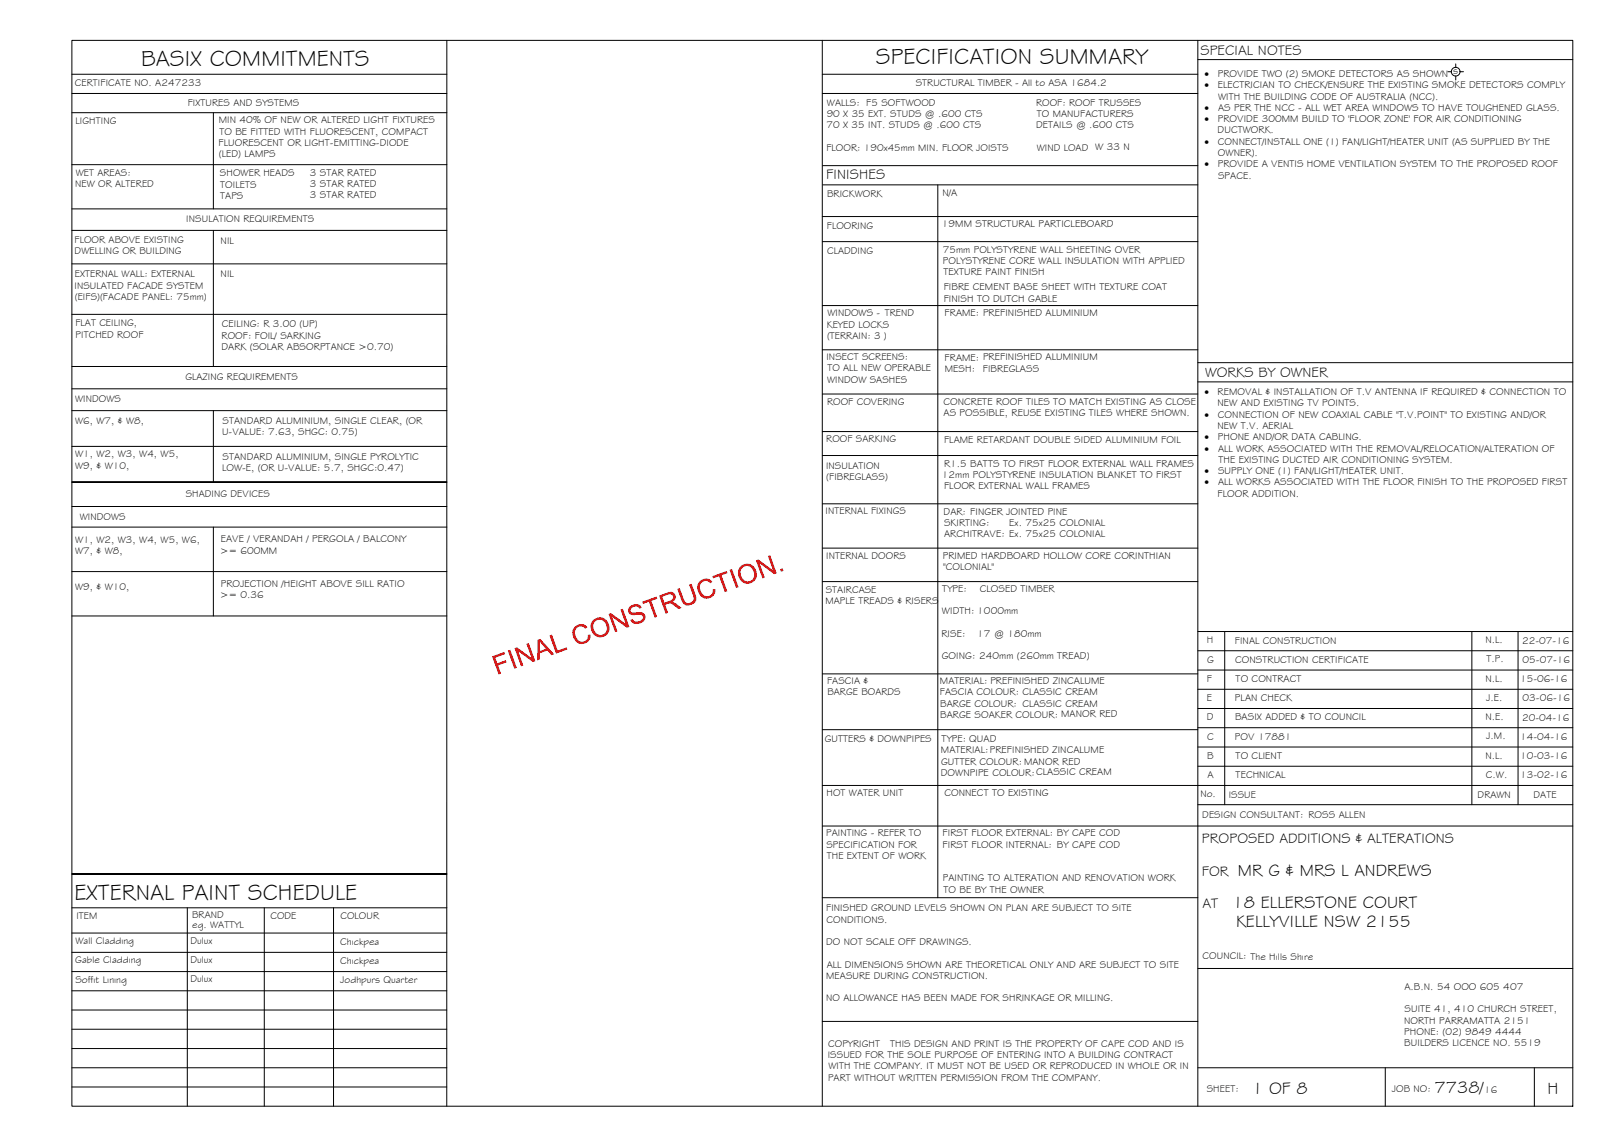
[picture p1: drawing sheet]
<svg xmlns="http://www.w3.org/2000/svg" width="420mm" height="297mm" viewBox="0 0 420 297" stroke-linecap="round" stroke-linejoin="round" font-family="sans-serif">
<defs><g id="words">
<g font-size="5.9">
<text x="36.7" y="17.2">BASIX COMMITMENTS</text>
<text x="227.6" y="16.8">SPECIFICATION SUMMARY</text>
<text x="19.4" y="233.8">EXTERNAL PAINT SCHEDULE</text>
</g>
<g font-size="4.5">
<text x="321.7" y="227.6">MR G &amp; MRS L ANDREWS</text>
<text x="320.3" y="235.9">18 ELLERSTONE COURT</text>
<text x="321.2" y="240.9">KELLYVILLE NSW 2155</text>
<text x="325.3" y="284.2">1 OF 8</text>
<text x="372.7" y="284.1">7738/</text>
<text x="402.1" y="284.2">H</text>
</g>
<g font-size="3.7">
<text x="311.9" y="14.3">SPECIAL NOTES</text>
<text x="214.7" y="46.6">FINISHES</text>
<text x="313.1" y="98.1">WORKS BY OWNER</text>
<text x="312.3" y="219.2">PROPOSED ADDITIONS &amp; ALTERATIONS</text>
<text x="312.3" y="227.5">FOR</text>
<text x="312.4" y="235.9">AT</text>
</g>
<g font-size="2.6">
<text x="19.5" y="22.5">CERTIFICATE NO. A247233</text>
<text x="237.9" y="22.4">STRUCTURAL TIMBER - All to ASA 1684.2</text>
<text x="313" y="20">·</text>
<text x="313" y="22.9">·</text>
<text x="316.4" y="22.9">ELECTRICIAN TO CHECK/ENSURE THE EXISTING SMOKE DETECTORS COMPLY</text>
<text x="316.4" y="20">PROVIDE TWO (2) SMOKE DETECTORS AS SHOWN</text>
<text x="377.6" y="19.2">s</text>
<text x="48.8" y="27.5">FIXTURES AND SYSTEMS</text>
<text x="214.9" y="27.4">WALLS: F5 SOFTWOOD</text>
<text x="269.2" y="27.4">ROOF: ROOF TRUSSES</text>
<text x="313" y="28.8">·</text>
<text x="316.5" y="28.8">AS PER THE NCC - ALL WET AREA WINDOWS TO HAVE TOUGHENED GLASS.</text>
<text x="316.5" y="25.9">WITH THE BUILDING CODE OF AUSTRALIA (NCC).</text>
<text x="19.6" y="32.2">LIGHTING</text>
<text x="56.8" y="32">MIN 40% OF NEW OR ALTERED LIGHT FIXTURES</text>
<text x="57" y="35">TO BE FITTED WITH FLUORESCENT, COMPACT</text>
<text x="214.8" y="33.3">70 X 35 INT. STUDS @ .600 CTS</text>
<text x="214.8" y="30.4">90 X 35 EXT. STUDS @ .600 CTS</text>
<text x="269.2" y="33.3">DETAILS @ .600 CTS</text>
<text x="269.4" y="30.4">TO MANUFACTURERS</text>
<text x="313" y="31.7">·</text>
<text x="316.4" y="34.6">DUCTWORK.</text>
<text x="316.4" y="31.7">PROVIDE 300MM BUILD TO 'FLOOR ZONE' FOR AIR CONDITIONING</text>
<text x="56.8" y="37.9">FLUORESCENT OR LIGHT-EMITTING-DIODE</text>
<text x="56.9" y="40.8">(LED) LAMPS</text>
<text x="214.7" y="39.2">FLOOR: 190x45mm MIN. FLOOR JOISTS</text>
<text x="269.4" y="39.2">WIND LOAD W 33 N</text>
<text x="313" y="37.6">·</text>
<text x="316.5" y="37.6">CONNECT/INSTALL ONE (1) FAN/LIGHT/HEATER UNIT (AS SUPPLIED BY THE</text>
<text x="316.5" y="40.5">OWNER).</text>
<text x="19.7" y="45.8">WET AREAS:</text>
<text x="57.2" y="45.8">SHOWER HEADS</text>
<text x="80.5" y="45.6">3 STAR RATED</text>
<text x="313" y="43.4">·</text>
<text x="316.4" y="43.4">PROVIDE A VENTIS HOME VENTILATION SYSTEM TO THE PROPOSED ROOF</text>
<text x="316.5" y="46.4">SPACE.</text>
<text x="19.5" y="48.7">NEW OR ALTERED</text>
<text x="57.2" y="48.7">TOILETS</text>
<text x="57.2" y="51.7">TAPS</text>
<text x="80.5" y="48.6">3 STAR RATED</text>
<text x="80.5" y="51.5">3 STAR RATED</text>
<text x="214.9" y="51.2">BRICKWORK</text>
<text x="244.9" y="51">N/A</text>
<text x="48.4" y="57.8">INSULATION REQUIREMENTS</text>
<text x="214.8" y="59.5">FLOORING</text>
<text x="244.8" y="58.9">19MM STRUCTURAL PARTICLEBOARD</text>
<text x="19.4" y="63.2">FLOOR ABOVE EXISTING</text>
<text x="57.3" y="63.4">NIL</text>
<text x="214.9" y="66">CLADDING</text>
<text x="245" y="65.6">75mm POLYSTYRENE WALL SHEETING OVER</text>
<text x="19.4" y="66.1">DWELLING OR BUILDING</text>
<text x="245" y="68.6">POLYSTYRENE CORE WALL INSULATION WITH APPLIED</text>
<text x="245.2" y="71.5">TEXTURE PAINT FINISH</text>
<text x="19.4" y="75">INSULATED FACADE SYSTEM</text>
<text x="19.4" y="72.1">EXTERNAL WALL: EXTERNAL</text>
<text x="19.4" y="77.9">(EIFS)(FACADE PANEL: 75mm)</text>
<text x="57.3" y="72">NIL</text>
<text x="245.2" y="75.5">FIBRE CEMENT BASE SHEET WITH TEXTURE COAT</text>
<text x="215" y="82.2">WINDOWS - TREND</text>
<text x="245.2" y="78.4">FINISH TO DUTCH GABLE</text>
<text x="245.5" y="82.2">FRAME: PREFINISHED ALUMINIUM</text>
<text x="19.6" y="84.8">FLAT CEILING,</text>
<text x="19.6" y="87.8">PITCHED ROOF</text>
<text x="57.6" y="88">ROOF: FOIL/ SARKING</text>
<text x="57.6" y="85">CEILING: R 3.00 (UP)</text>
<text x="214.8" y="85.1">KEYED LOCKS</text>
<text x="214.9" y="88.1">(TERRAIN: 3 )</text>
<text x="57.6" y="90.9">DARK (SOLAR ABSORPTANCE &gt;0.70)</text>
<text x="214.7" y="93.6">INSECT SCREENS:</text>
<text x="245.5" y="93.7">FRAME: PREFINISHED ALUMINIUM</text>
<text x="48.2" y="98.7">GLAZING REQUIREMENTS</text>
<text x="214.9" y="99.5">WINDOW SASHES</text>
<text x="215" y="96.5">TO ALL NEW OPERABLE</text>
<text x="245.5" y="96.7">MESH:</text>
<text x="255.4" y="96.6">FIBREGLASS</text>
<text x="19.5" y="104.6">WINDOWS</text>
<text x="214.9" y="105.1">ROOF COVERING</text>
<text x="245.1" y="105.2">CONCRETE ROOF TILES TO MATCH EXISTING AS CLOSE</text>
<text x="313" y="102.7">·</text>
<text x="316.4" y="102.7">REMOVAL &amp; INSTALLATION OF T.V ANTENNA IF REQUIRED &amp; CONNECTION TO</text>
<text x="316.4" y="105.6">NEW AND EXISTING TV POINTS.</text>
<text x="19.5" y="110.2">W6, W7, &amp; W8,</text>
<text x="57.7" y="113.1">U-VALUE: 7.63, SHGC: 0.75)</text>
<text x="57.8" y="110.2">STANDARD ALUMINIUM, SINGLE CLEAR, (OR</text>
<text x="245.2" y="108.1">AS POSSIBLE, REUSE EXISTING TILES WHERE SHOWN.</text>
<text x="313" y="108.6">·</text>
<text x="316.4" y="111.5">NEW T.V. AERIAL</text>
<text x="316.5" y="108.6">CONNECTION OF NEW COAXIAL CABLE &quot;T.V.POINT&quot; TO EXISTING AND/OR</text>
<text x="19.5" y="118.9">W1, W2, W3, W4, W5,</text>
<text x="57.8" y="119.4">STANDARD ALUMINIUM, SINGLE PYROLYTIC</text>
<text x="214.7" y="114.9">ROOF SARKING</text>
<text x="245.3" y="115">FLAME RETARDANT DOUBLE SIDED ALUMINIUM FOIL</text>
<text x="313" y="114.4">·</text>
<text x="313" y="117.4">·</text>
<text x="316.4" y="114.4">PHONE AND/OR DATA CABLING.</text>
<text x="316.5" y="117.4">ALL WORK ASSOCIATED WITH THE REMOVAL/RELOCATION/ALTERATION OF</text>
<text x="19.5" y="121.8">W9, &amp; W10,</text>
<text x="57.7" y="122.4">LOW-E, (OR U-VALUE: 5.7, SHGC:0.47)</text>
<text x="214.6" y="121.9">INSULATION</text>
<text x="214.7" y="124.9">(FIBREGLASS)</text>
<text x="244.8" y="124.2">12mm POLYSTYRENE INSULATION BLANKET TO FIRST</text>
<text x="245.3" y="121.2">R1.5 BATTS TO FIRST FLOOR EXTERNAL WALL FRAMES</text>
<text x="313" y="123.2">·</text>
<text x="316.5" y="123.2">SUPPLY ONE (1) FAN/LIGHT/HEATER UNIT.</text>
<text x="316.6" y="120.3">THE EXISTING DUCTED AIR CONDITIONING SYSTEM.</text>
<text x="48.3" y="129.2">SHADING DEVICES</text>
<text x="245.3" y="127.1">FLOOR EXTERNAL WALL FRAMES</text>
<text x="313" y="126.2">·</text>
<text x="316.4" y="129.1">FLOOR ADDITION.</text>
<text x="316.5" y="126.2">ALL WORKS ASSOCIATED WITH THE FLOOR FINISH TO THE PROPOSED FIRST</text>
<text x="20.7" y="135.1">WINDOWS</text>
<text x="214.5" y="133.6">INTERNAL FIXINGS</text>
<text x="245.2" y="133.7">DAR: FINGER JOINTED PINE</text>
<text x="245.3" y="136.7">SKIRTING:</text>
<text x="262.3" y="136.7">Ex. 75x25 COLONIAL</text>
<text x="19.5" y="141.1">W1, W2, W3, W4, W5, W6,</text>
<text x="57.2" y="143.9">&gt;= 600MM</text>
<text x="57.3" y="140.9">EAVE / VERANDAH / PERGOLA / BALCONY</text>
<text x="245.3" y="139.6">ARCHITRAVE: Ex. 75x25 COLONIAL</text>
<text x="19.5" y="144">W7, &amp; W8,</text>
<text x="214.7" y="145.3">INTERNAL DOORS</text>
<text x="245" y="145.2">PRIMED HARDBOARD HOLLOW CORE CORINTHIAN</text>
<text x="245" y="148.2">&quot;COLONIAL&quot;</text>
<text x="19.5" y="153.3">W9, &amp; W10,</text>
<text x="57.2" y="155.4">&gt;= 0.36</text>
<text x="57.4" y="152.5">PROJECTION /HEIGHT ABOVE SILL RATIO</text>
<text x="214.6" y="154.2">STAIRCASE</text>
<text x="244.8" y="153.7">TYPE:</text>
<text x="254.6" y="153.7">CLOSED TIMBER</text>
<text x="214.5" y="157.1">MAPLE TREADS &amp; RISERS</text>
<text x="244.8" y="159.6">WIDTH: 1000mm</text>
<text x="244.6" y="165.4">RISE:</text>
<text x="253.9" y="165.5">17 @ 180mm</text>
<text x="313.6" y="167.2">H</text>
<text x="320.9" y="167.2">FINAL CONSTRUCTION</text>
<text x="386" y="167.1">N.L.</text>
<text x="395.5" y="167.3">22-07-16</text>
<text x="244.7" y="171.3">GOING: 240mm (260mm TREAD)</text>
<text x="313.7" y="172.2">G</text>
<text x="320.9" y="172.2">CONSTRUCTION CERTIFICATE</text>
<text x="386.2" y="172.1">T.P.</text>
<text x="395.6" y="172.3">05-07-16</text>
<text x="214.9" y="177.8">FASCIA &amp;</text>
<text x="244.2" y="177.8">MATERIAL: PREFINISHED ZINCALUME</text>
<text x="313.6" y="177.2">F</text>
<text x="321.1" y="177.2">TO CONTRACT</text>
<text x="386" y="177.1">N.L.</text>
<text x="395" y="177.3">15-06-16</text>
<text x="215" y="180.7">BARGE BOARDS</text>
<text x="244.2" y="180.7">FASCIA COLOUR: CLASSIC CREAM</text>
<text x="244.3" y="183.6">BARGE COLOUR: CLASSIC CREAM</text>
<text x="313.6" y="182.2">E</text>
<text x="320.9" y="182.2">PLAN CHECK</text>
<text x="386.2" y="182.1">J.E.</text>
<text x="395.6" y="182.3">03-06-16</text>
<text x="244.3" y="186.6">BARGE SOAKER COLOUR: MANOR RED</text>
<text x="313.6" y="187.2">D</text>
<text x="320.9" y="187.2">BASIX ADDED &amp; TO COUNCIL</text>
<text x="386" y="187.1">N.E.</text>
<text x="395.5" y="187.3">20-04-16</text>
<text x="214.3" y="192.7">GUTTERS &amp; DOWNPIPES</text>
<text x="244.5" y="195.8">MATERIAL:PREFINISHED ZINCALUME</text>
<text x="244.7" y="192.9">TYPE: QUAD</text>
<text x="313.7" y="197.2">B</text>
<text x="313.7" y="192.2">C</text>
<text x="320.9" y="192.2">POV 17881</text>
<text x="321.1" y="197.2">TO CLIENT</text>
<text x="386" y="197.1">N.L.</text>
<text x="386.2" y="192.1">J.M.</text>
<text x="395" y="197.3">10-03-16</text>
<text x="395" y="192.3">14-04-16</text>
<text x="244.5" y="201.7">DOWNPIPE COLOUR:CLASSIC CREAM</text>
<text x="244.5" y="198.7">GUTTER COLOUR: MANOR RED</text>
<text x="313.7" y="202.2">A</text>
<text x="321.1" y="202.2">TECHNICAL</text>
<text x="386.1" y="202.2">C.W.</text>
<text x="395" y="202.3">13-02-16</text>
<text x="214.8" y="206.8">HOT WATER UNIT</text>
<text x="245.4" y="207">CONNECT TO EXISTING</text>
<text x="311.9" y="207.1">No.</text>
<text x="319.3" y="207.3">ISSUE</text>
<text x="383.9" y="207.5">DRAWN</text>
<text x="398.5" y="207.4">DATE</text>
<text x="312.4" y="212.6">DESIGN CONSULTANT: ROSS ALLEN</text>
<text x="214.7" y="217.3">PAINTING - REFER TO</text>
<text x="214.7" y="220.3">SPECIFICATION FOR</text>
<text x="244.9" y="217.3">FIRST FLOOR EXTERNAL: BY CAPE COD</text>
<text x="244.9" y="220.3">FIRST FLOOR INTERNAL: BY CAPE COD</text>
<text x="214.8" y="223.2">THE EXTENT OF WORK</text>
<text x="245" y="229">PAINTING TO ALTERATION AND RENOVATION WORK</text>
<text x="245.1" y="232">TO BE BY THE OWNER</text>
<text x="19.8" y="238.9">ITEM</text>
<text x="49.9" y="238.6">BRAND</text>
<text x="70.3" y="238.9">CODE</text>
<text x="88.5" y="238.8">COLOUR</text>
<text x="214.7" y="236.8">FINISHED GROUND LEVELS SHOWN ON PLAN ARE SUBJECT TO SITE</text>
<text x="214.8" y="239.7">CONDITIONS.</text>
<text x="19.6" y="245.4">Wall Cladding</text>
<text x="49.5" y="245.3">Dulux</text>
<text x="50" y="241.1">eg. WATTYL</text>
<text x="88.4" y="245.5">Chickpea</text>
<text x="214.7" y="245.6">DO NOT SCALE OFF DRAWINGS.</text>
<text x="19.6" y="250.4">Gable Cladding</text>
<text x="49.5" y="250.3">Dulux</text>
<text x="88.4" y="250.5">Chickpea</text>
<text x="214.8" y="251.5">ALL DIMENSIONS SHOWN ARE THEORETICAL ONLY AND ARE SUBJECT TO SITE</text>
<text x="312.5" y="249.3">COUNCIL: The Hills Shire</text>
<text x="19.6" y="255.4">Soffit Lining</text>
<text x="49.5" y="255.3">Dulux</text>
<text x="88.4" y="255.5">Jodhpurs Quarter</text>
<text x="214.7" y="254.4">MEASURE DURING CONSTRUCTION.</text>
<text x="364.9" y="257.3">A.B.N. 54 OOO 605 407</text>
<text x="214.7" y="260.3">NO ALLOWANCE HAS BEEN MADE FOR SHRINKAGE OR MILLING.</text>
<text x="364.9" y="263.1">SUITE 41, 410 CHURCH STREET,</text>
<text x="364.8" y="266">NORTH PARRAMATTA 2151</text>
<text x="364.9" y="269">PHONE: (02) 9849 4444</text>
<text x="215.1" y="274.9">ISSUED FOR THE SOLE PURPOSE OF ENTERING INTO A BUILDING CONTRACT</text>
<text x="215.2" y="272">COPYRIGHT</text>
<text x="231.3" y="272">THIS DESIGN AND PRINT IS THE PROPERTY OF CAPE COD AND IS</text>
<text x="364.9" y="271.9">BUILDERS LICENCE NO. 5519</text>
<text x="215.2" y="280.8">PART WITHOUT WRITTEN PERMISSION FROM THE COMPANY.</text>
<text x="215.3" y="277.9">WITH THE COMPANY. IT MUST NOT BE USED OR REPRODUCED IN WHOLE OR IN</text>
<text x="313.6" y="283.8">SHEET:</text>
<text x="361.7" y="283.9">JOB NO:</text>
<text x="385.6" y="284.1">16</text>
</g>
</g></defs>
<!-- layer: BORDER -->
<g fill="none" stroke="#000" stroke-width=".26">
<path d="M18.7 10.5h390v277h-390zM116.1 10.5v277M213.7 19.3h97.5M213.7 10.5v277M311.2 15.5h97.5M311.2 10.5v277M213.7 24.3h97.5M213.7 56.3h97.5M213.8 48h97.4M213.8 43h97.4M243.7 48v185.3M213.7 79.4h97.5"/>
<path d="M213.7 62.8h97.5M213.7 90.9h97.5M311.2 94.2h97.5M311.2 99.2h97.5M213.7 112.2h97.5M213.7 102.4h97.5M213.7 118.4h97.5M213.7 130.9h97.5M213.7 142.4h97.5M213.7 151.1h97.5M213.7 175.1h97.5M311.2 179.1h97.5"/>
<path d="M311.2 174.1h97.5M311.2 169.1h97.5M311.2 164.1h97.5M318.2 164.1v45M382.4 164.1v45M394.4 164.1v45M213.7 189.6h97.5M311.2 199.1h97.5M311.2 194.1h97.5M311.2 189.1h97.5M311.2 184.1h97.5M213.7 204.1h195"/>
<path d="M213.7 214.7h195M311.2 209.1h97.5M18.7 235.9h97.4M48.7 235.9v51.6M68.7 235.9v51.6M86.7 235.9v51.6M116.1 227.1h-97.4h97.4M213.7 233.3h97.5M18.7 242.5h97.4M18.7 247.5h97.4M18.7 252.5h97.4M18.7 257.5h97.4"/>
<path d="M311.2 251.7h97.5M18.7 277.5h97.4M18.7 262.5h97.4M18.7 267.5h97.4M18.7 272.5h97.4M213.7 265.4h97.5M311.2 277.5h97.5M359.9 277.5v10M398.7 277.5v10M18.7 282.5h97.4"/>
</g>
<!-- layer: BASIX -->
<g fill="none" stroke="#000" stroke-width=".26">
<path d="M18.7 19.3h97.4M18.7 24.3h97.4M18.7 29.3h97.4M55.4 29.3v25M18.7 42.8h97.4M18.7 54.3h97.4M18.7 59.9h97.4M55.4 59.9v35.3M18.7 68.6h97.4M18.7 81.7h97.4M18.7 95.2h97.4M18.7 116h97.4"/>
<path d="M18.7 101h97.4M18.7 106.7h97.4M55.4 106.7v18.6M18.7 131.6h97.4M18.7 137h97.4M55.4 137v23.1M116.1 125.3h-97.4h97.4M18.7 148.5h97.4M18.7 160.1h97.4"/>
</g>
<!-- layer: SERVICES -->
<g fill="none" stroke="#000" stroke-width=".26">
<path d="M376.2 18.6h.9M378.3 16.6v.9M378.3 19.8v1M379.4 18.6h.9"/>
<circle cx="378.2" cy="18.6" r="1.13"/>
</g>
<!-- layer: Stamp - Final Construction -->
<g fill="#f00">
<path d="M127.9 170.6l3.1-1.2 .2 .6-2.5 .9 .5 1.5 2.2-.8 .2 .5-2.2 .8 .8 2.2-.6 .2z"/>
<path d="M131.9 169.1l.7-.2 1.7 4.7-.6 .2z"/>
<path d="M133.7 168.5l.6-.3 3.8 2.8-1.3-3.7 .6-.2 1.7 4.7-.6 .2-3.9-2.8 1.4 3.7-.6 .3z"/>
<path d="M142.8 165.2l.6-.3 1.5 4.2 2.3-.9 .2 .6-2.9 1.1z"/>
<path d="M149.3 162.9l.7-.5 1-.2 .9 .2 .5 .4 .2 .2-.5 .4-.9-.6-1 .2-.7 .6-.1 1 .7 1.7 1 .5 1.2-.4 .4-.6v-.8l.7-.1v.9l-.6 1-.9 .5-1 .1-.6-.2-.7-.5-.6-1-.3-1.1 .1-.8z"/>
<path d="M158.1 159.6l.7-.3 3.8 2.8-1.4-3.7 .6-.2 1.7 4.7-.6 .2-3.8-2.7 1.3 3.7-.6 .2z"/>
<path d="M163.6 157.6l1-.5 1-.1 .7 .3 .4 .6-.6 .3-.4-.5-.6-.1-.8 .3-.4 .4a.83 .83 0 0 0 .3 .9 .83 .83 0 0 0 1 0l1.4-.1 .8 .4 .3 1.2-.7 .9-1.4 .6-.8-.1-.7-.4-.3-.6 .6-.3 .5 .6 .9 .1 .9-.3 .4-.9-.6-.5-2.1 .1-.7-.3-.5-.9z"/>
<path d="M166.9 156.4l3.7-1.4 .2 .6-1.6 .6 1.5 4.1-.6 .2-1.5-4.1-1.5 .5z"/>
<path d="M176 153.1l.6-.3 1.4 3.6 .6 .3h.6l.7-.4 .4-.6-1.2-3.8 .6-.2 1.2 3.3v.7l-.2 .6-.6 .7-1 .3h-.7l-.6-.2-.6-.7z"/>
<path d="M181.8 151.1l.7-.5 1-.2 .8 .1 .6 .5 .2 .2-.6 .4-1-.6-1 .3-.5 .5-.2 .9 .6 1.6 .6 .5 .5 .2 1.2-.4 .5-.7v-.7l.7-.1-.2 1.2-.5 .7-1 .5-.8 .1-.7-.2-.7-.7-.6-1-.2-1 .1-.8z"/>
<path d="M185.1 149.7l3.7-1.3 .2 .5-1.5 .6 1.5 4.2-.7 .2-1.5-4.2-1.5 .6z"/>
<path d="M189.6 148.1l.6-.2 1.7 4.7-.6 .2z"/>
<path d="M196.4 145.6l.6-.2 3.8 2.8-1.3-3.7 .6-.2 1.7 4.7-.6 .2-3.8-2.8 1.3 3.7-.6 .2z"/>
<path d="M202.7 147.9l.6-.2 .3 .7-.7 .2z"/>
<path d="M139.7 166.3l.7-.3 3.6 4-.7 .3-1.1-1.2-1.9 .7v1.6l-.7 .2zM140.2 166.6l.1 2.6 1.6-.6z"/>
<path d="M154.1 161.2l.9-.6 1-.2 .7 .2 .9 .6 .4 .7 .4 1.1-.2 1.1-.6 1-.8 .4-1.1 .1-.8-.2-.7-.6-.5-.8-.2-1 .1-1zM154.6 161.5l-.4 .7-.1 .6 .6 1.5 1.1 .7 1.2-.3 .4-.4 .3-.8-.1-.9-.5-.9-.4-.4-.7-.3-.8 .1z"/>
<path d="M171.3 154.8l2.6-.9h.9l.6 .7 .2 .8-.4 .6-.6 .5 .8 .2 1.7 1.3-.8 .3-2.1-1.5-1.4 .4 .8 2.1-.6 .2zM172.1 155.1l.5 1.5 1.9-.7 .4-.6-.2-.6-.4-.3z"/>
<path d="M192.4 147.2l1.5-.7 .8 .1 1 .5 .6 .8 .3 1.2v.7l-.5 1.1-.8 .5-1 .3-.8-.1-1-.7-.4-.6-.3-1.2 .1-1.1zM192.9 147.5l-.4 .6-.1 .8 .6 1.5 1.1 .7 .7-.1 .7-.3 .4-.7 .1-.7-.6-1.6-.5-.4-.7-.2-.7 .1z"/>
</g>
<use href="#words"/>
</svg>
